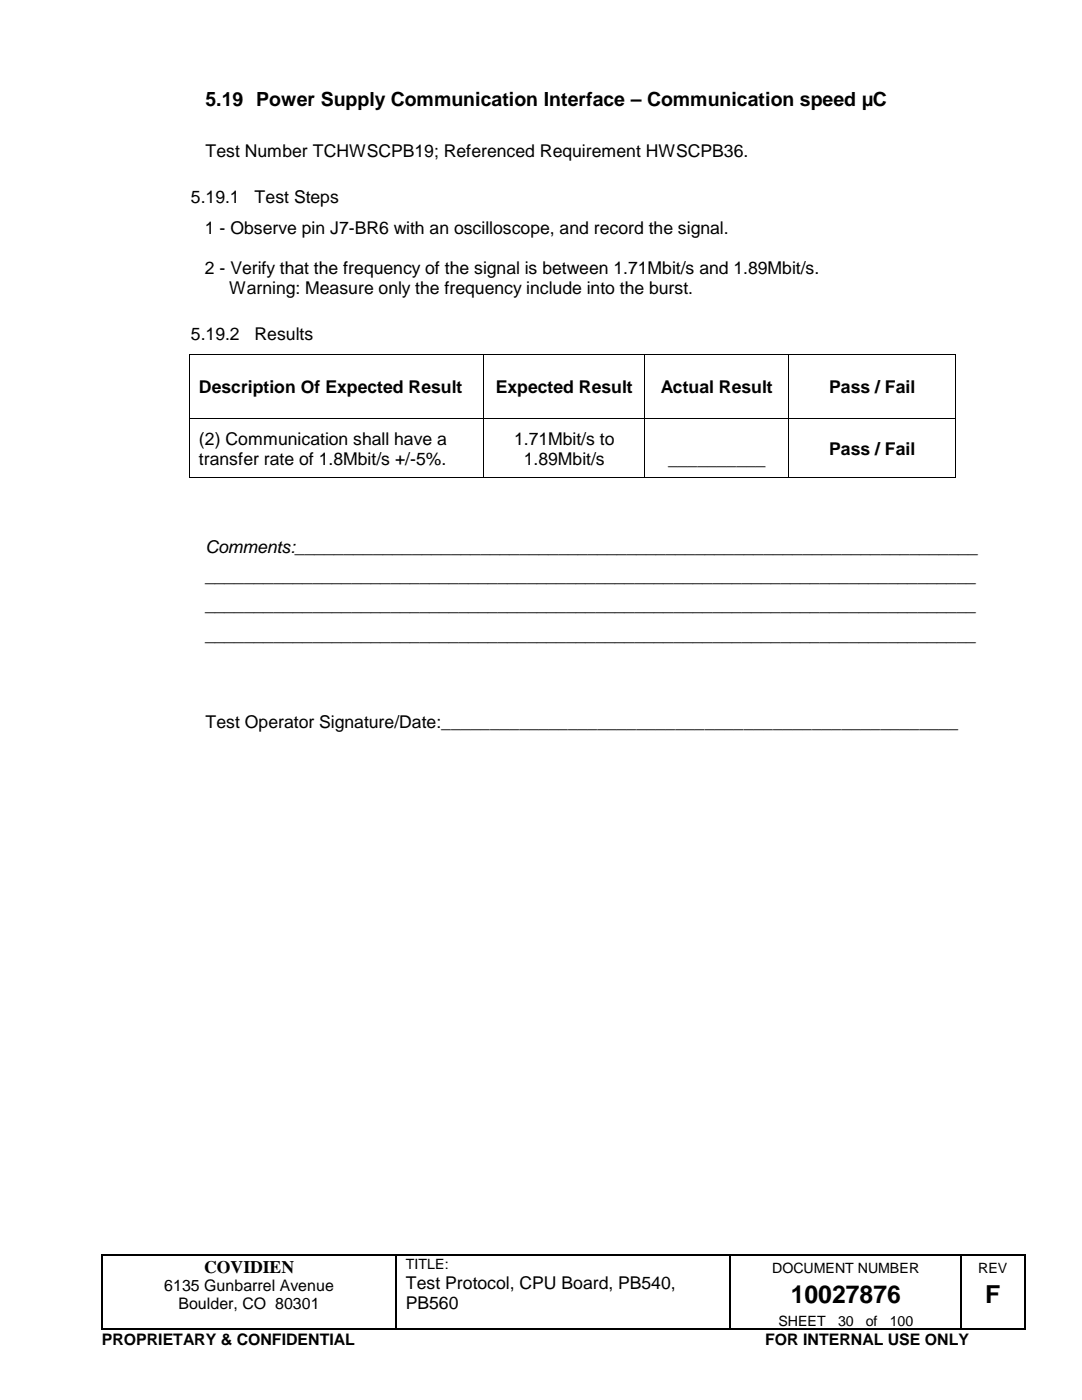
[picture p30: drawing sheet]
<svg xmlns="http://www.w3.org/2000/svg" width="216mm" height="279mm" viewBox="0 0 216 279" stroke-linecap="round" stroke-linejoin="round" font-family="sans-serif">
<defs><g id="words">
<g font-size="4.9">
<text x="157.8" y="260.1">10027876</text>
<text x="196.6" y="260.1">F</text>
</g>
<text font-size="3.9" x="41" y="21.1">5.19 Power Supply Communication Interface – Communication speed µC</text>
<g font-size="3.5">
<text x="41" y="31.4">Test Number TCHWSCPB19; Referenced Requirement HWSCPB36.</text>
<text x="38.1" y="40.5">5.19.1</text>
<text x="50.8" y="40.5">Test Steps</text>
<text x="40.9" y="46.7">1 - Observe pin J7-BR6 with an oscilloscope, and record the signal.</text>
<text x="40.9" y="54.7">2 - Verify that the frequency of the signal is between 1.71Mbit/s and 1.89Mbit/s.</text>
<text x="45.7" y="58.7">Warning: Measure only the frequency include into the burst.</text>
<text x="38.1" y="67.8">5.19.2</text>
<text x="50.8" y="67.8">Results</text>
<text x="39.7" y="78.5">Description Of Expected Result</text>
<text x="98.9" y="78.5">Expected Result</text>
<text x="131.9" y="78.5">Actual Result</text>
<text x="165.5" y="78.5">Pass / Fail</text>
<text x="39.7" y="88.7">(2) Communication shall have a</text>
<text x="102.6" y="88.7">1.71Mbit/s to</text>
<text x="39.7" y="92.8">transfer rate of 1.8Mbit/s +/-5%.</text>
<text x="104.5" y="92.8">1.89Mbit/s</text>
<text x="133.3" y="92.8">__________</text>
<text x="165.5" y="90.8">Pass / Fail</text>
<text x="41" y="110.3">Comments:______________________________________________________________________</text>
<text x="41" y="116.2">_______________________________________________________________________________</text>
<text x="41" y="122">_______________________________________________________________________________</text>
<text x="41" y="127.8">_______________________________________________________________________________</text>
<text x="41" y="145.3">Test Operator Signature/Date:_____________________________________________________</text>
<text x="40.7" y="254">COVIDIEN</text>
<text x="81" y="257.2">Test Protocol, CPU Board, PB540,</text>
<text x="81" y="261.2">PB560</text>
</g>
<g font-size="3.2">
<text x="32.8" y="257.7">6135 Gunbarrel Avenue</text>
<text x="35.6" y="261.3">Boulder, CO 80301</text>
<text x="20.3" y="268.5">PROPRIETARY &amp; CONFIDENTIAL</text>
<text x="152.7" y="268.5">FOR INTERNAL USE ONLY</text>
</g>
<g font-size="2.8">
<text x="81" y="253.3">TITLE:</text>
<text x="154.1" y="254">DOCUMENT NUMBER</text>
<text x="195.2" y="254">REV</text>
<text x="155.3" y="264.5">SHEET</text>
<text x="167.2" y="264.5">30</text>
<text x="172.8" y="264.5">of</text>
<text x="177.5" y="264.5">100</text>
</g>
</g></defs>
<g fill="#000">
<path d="M37.7 70.7h.2v.2h-.2zM96.4 70.7h.2v.2h-.2zM128.6 70.7h.2v.2h-.2zM157.3 70.7h.2v.2h-.2zM190.6 70.7h.2v.2h-.2zM37.7 83.5h.2v.2h-.2zM37.7 95.3h.2v.2h-.2zM96.4 83.5h.2v.2h-.2zM96.4 95.3h.2v.2h-.2zM128.6 83.5h.2v.2h-.2zM128.6 95.3h.2v.2h-.2zM157.3 83.5h.2v.2h-.2z"/>
<path d="M157.3 95.3h.2v.2h-.2zM190.6 83.5h.2v.2h-.2zM190.6 95.3h.2v.2h-.2zM20.2 250.4h.2v.3h-.2zM79 250.4h.2v.3h-.2zM145.6 250.4h.3v.3h-.3zM191.6 250.4h.3v.3h-.3zM204.3 250.4h.3v.3h-.3zM20.2 265.2h.2v.2h-.2zM79 265.2h.2v.2h-.2zM145.6 265.2h.3v.2h-.3zM191.6 265.2h.3v.2h-.3z"/>
<path d="M204.3 265.2h.3v.2h-.3z"/>
</g>
<g fill="none" stroke="#000" stroke-width=".25">
<path d="M20.3 250.7v14.5M20.4 250.5h58.5M79.1 250.7v14.5M79.2 250.5h66.4M145.8 250.7v14.5M145.9 250.5h45.7M191.8 250.7v14.5M191.9 250.5h12.4M204.5 250.7v14.5M20.4 265.3h58.5M79.2 265.3h66.4M145.9 265.3h45.7"/>
<path d="M191.9 265.3h12.4"/>
</g>
<g fill="none" stroke="#000" stroke-width=".2">
<path d="M37.8 70.9v12.6M37.9 70.8h58.5M96.5 70.9v12.6M96.6 70.8h32M128.7 70.9v12.6M128.8 70.8h28.5M157.4 70.9v12.6M157.5 70.8h33.1M190.7 70.9v12.6M37.8 83.7v11.6M37.9 83.6h58.5M37.9 95.4h58.5"/>
<path d="M96.5 83.7v11.6M96.6 83.6h32M96.6 95.4h32M128.7 83.7v11.6M128.8 83.6h28.5M128.8 95.4h28.5M157.4 83.7v11.6M157.5 83.6h33.1M157.5 95.4h33.1M190.7 83.7v11.6"/>
</g>
<use href="#words"/>
</svg>
